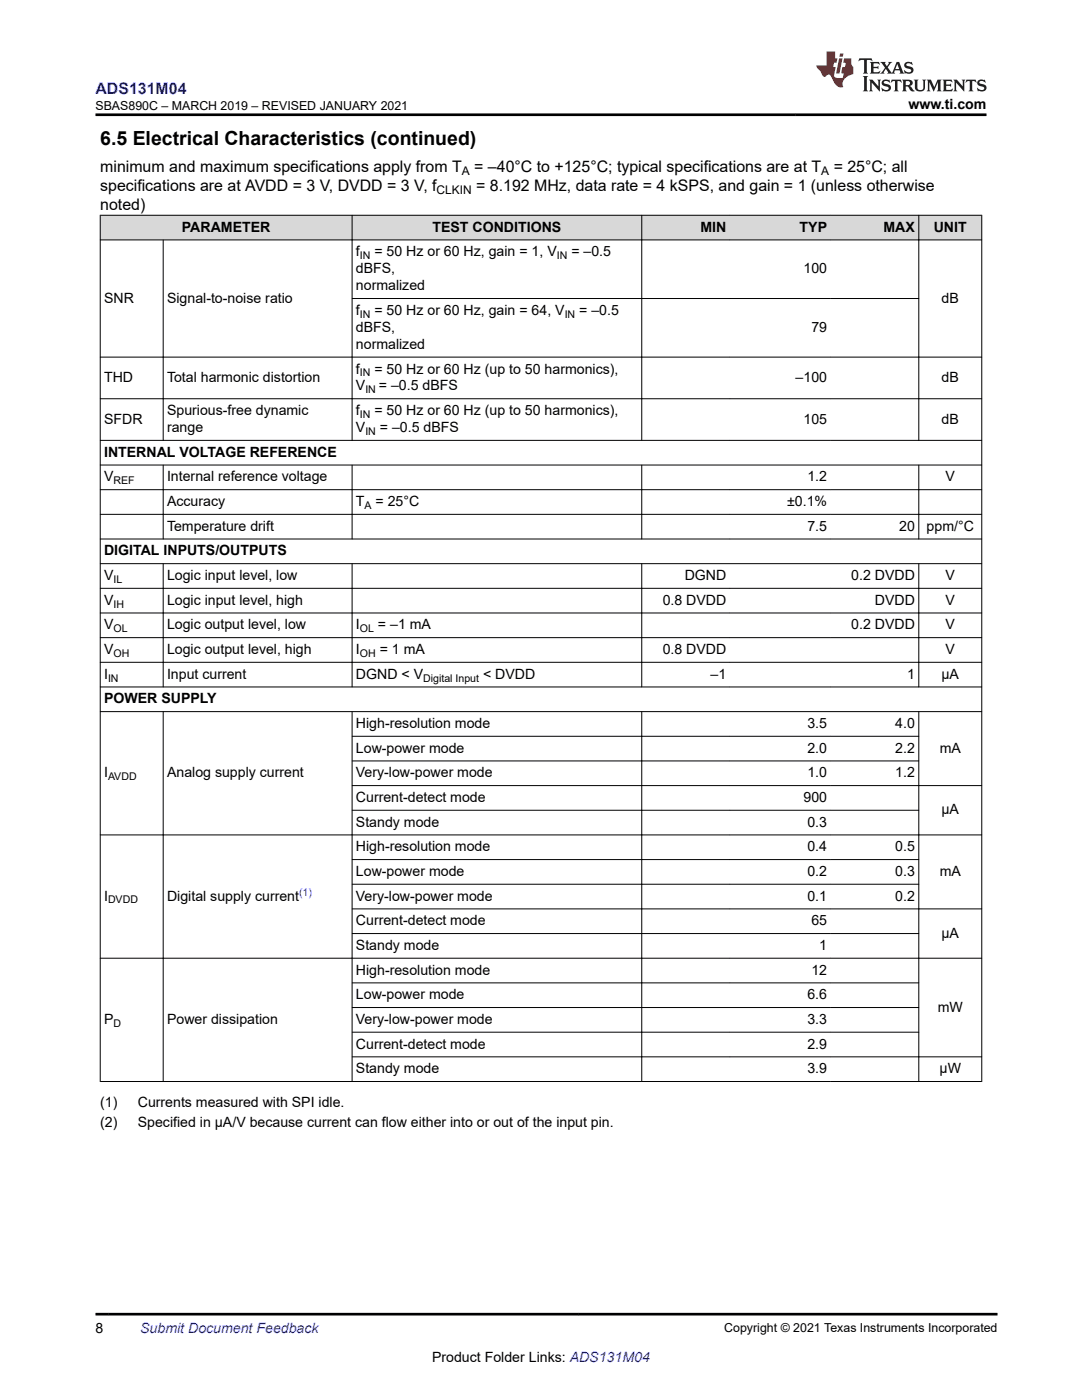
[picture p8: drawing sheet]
<svg xmlns="http://www.w3.org/2000/svg" width="216mm" height="279mm" viewBox="0 0 216 279" stroke-linecap="round" stroke-linejoin="round" font-family="sans-serif">
<defs><g id="words">
<text font-size="3.9" x="20" y="28.8">6.5 Electrical Characteristics (continued)</text>
<text font-size="3.2" fill="#00f" x="19" y="18.7">ADS131M04</text>
<g font-size="3.2">
<text x="20" y="34.3">minimum and maximum specifications apply from T</text>
<text x="94.6" y="34.3">= –40°C to +125°C; typical specifications are at T</text>
<text x="166.4" y="34.3">= 25°C; all</text>
<text x="20" y="38.1">specifications are at AVDD = 3 V, DVDD = 3 V, f</text>
<text x="20" y="41.9">noted)</text>
<text x="95" y="38.1">= 8.192 MHz, data rate = 4 kSPS, and gain = 1 (unless otherwise</text>
</g>
<g font-size="2.8">
<text x="181.3" y="21.8">www.ti.com</text>
<text x="36.3" y="46.2">PARAMETER</text>
<text x="86.3" y="46.2">TEST CONDITIONS</text>
<text x="139.8" y="46.2">MIN</text>
<text x="159.6" y="46.2">TYP</text>
<text x="176.3" y="46.2">MAX</text>
<text x="186.3" y="46.2">UNIT</text>
<text x="71" y="51.2">f</text>
<text x="74.7" y="51.2">= 50 Hz or 60 Hz, gain = 1, V</text>
<text x="114" y="51.2">= –0.5</text>
<text x="71" y="54.5">dBFS,</text>
<text x="71" y="57.9">normalized</text>
<text x="160.3" y="54.5">100</text>
<text x="20.8" y="60.4">SNR</text>
<text x="33.3" y="60.4">Signal-to-noise ratio</text>
<text x="71" y="62.8">f</text>
<text x="74.7" y="62.8">= 50 Hz or 60 Hz, gain = 64, V</text>
<text x="115.6" y="62.8">= –0.5</text>
<text x="187.9" y="60.4">dB</text>
<text x="71" y="66.2">dBFS,</text>
<text x="71" y="69.6">normalized</text>
<text x="161.9" y="66.2">79</text>
<text x="20.8" y="76.2">THD</text>
<text x="33.3" y="76.2">Total harmonic distortion</text>
<text x="71" y="74.5">f</text>
<text x="71" y="77.9">V</text>
<text x="74.7" y="74.5">= 50 Hz or 60 Hz (up to 50 harmonics),</text>
<text x="75.6" y="77.9">= –0.5 dBFS</text>
<text x="158.8" y="76.2">–100</text>
<text x="187.9" y="76.2">dB</text>
<text x="33.3" y="82.9">Spurious-free dynamic</text>
<text x="71" y="82.9">f</text>
<text x="74.7" y="82.9">= 50 Hz or 60 Hz (up to 50 harmonics),</text>
<text x="20.8" y="84.5">SFDR</text>
<text x="33.3" y="86.2">range</text>
<text x="71" y="86.2">V</text>
<text x="75.8" y="86.2">= –0.5 dBFS</text>
<text x="160.3" y="84.5">105</text>
<text x="187.9" y="84.5">dB</text>
<text x="20.8" y="91.2">INTERNAL VOLTAGE REFERENCE</text>
<text x="20.8" y="96.1">V</text>
<text x="33.3" y="96.1">Internal reference voltage</text>
<text x="33.3" y="101">Accuracy</text>
<text x="71" y="101">T</text>
<text x="74.9" y="101">= 25°C</text>
<text x="157.1" y="101">±0.1%</text>
<text x="161.1" y="96.1">1.2</text>
<text x="188.7" y="96.1">V</text>
<text x="33.3" y="105.9">Temperature drift</text>
<text x="161.1" y="105.9">7.5</text>
<text x="179.4" y="105.9">20</text>
<text x="184.9" y="105.9">ppm/°C</text>
<text x="20.8" y="110.8">DIGITAL INPUTS/OUTPUTS</text>
<text x="20.8" y="115.8">V</text>
<text x="33.3" y="115.8">Logic input level, low</text>
<text x="136.6" y="115.8">DGND</text>
<text x="169.9" y="115.8">0.2 DVDD</text>
<text x="188.7" y="115.8">V</text>
<text x="20.8" y="120.7">V</text>
<text x="20.8" y="125.6">V</text>
<text x="33.3" y="125.6">Logic output level, low</text>
<text x="33.3" y="120.7">Logic input level, high</text>
<text x="71" y="125.6">I</text>
<text x="75.4" y="125.6">= –1 mA</text>
<text x="132.2" y="120.7">0.8 DVDD</text>
<text x="169.9" y="125.6">0.2 DVDD</text>
<text x="174.6" y="120.7">DVDD</text>
<text x="188.7" y="120.7">V</text>
<text x="188.7" y="125.6">V</text>
<text x="20.8" y="130.5">V</text>
<text x="33.3" y="130.5">Logic output level, high</text>
<text x="71" y="130.5">I</text>
<text x="75.8" y="130.5">= 1 mA</text>
<text x="132.2" y="130.5">0.8 DVDD</text>
<text x="188.7" y="130.5">V</text>
<text x="20.8" y="135.5">I</text>
<text x="33.3" y="135.5">Input current</text>
<text x="71" y="135.5">DGND &lt; V</text>
<text x="96.4" y="135.5">&lt; DVDD</text>
<text x="141.8" y="135.5">–1</text>
<text x="181" y="135.5">1</text>
<text x="187.9" y="135.5">µA</text>
<text x="20.8" y="140.4">POWER SUPPLY</text>
<text x="71" y="145.3">High-resolution mode</text>
<text x="161.1" y="145.3">3.5</text>
<text x="178.6" y="145.3">4.0</text>
<text x="20.8" y="155.1">I</text>
<text x="33.3" y="155.1">Analog supply current</text>
<text x="71" y="150.2">Low-power mode</text>
<text x="71" y="155.1">Very-low-power mode</text>
<text x="161.1" y="150.2">2.0</text>
<text x="161.1" y="155.1">1.0</text>
<text x="178.6" y="150.2">2.2</text>
<text x="178.6" y="155.1">1.2</text>
<text x="187.5" y="150.2">mA</text>
<text x="71" y="160.1">Current-detect mode</text>
<text x="160.3" y="160.1">900</text>
<text x="71" y="165">Standy mode</text>
<text x="161.1" y="165">0.3</text>
<text x="187.9" y="162.5">µA</text>
<text x="71" y="169.9">High-resolution mode</text>
<text x="161.1" y="169.9">0.4</text>
<text x="178.6" y="169.9">0.5</text>
<text x="20.8" y="179.7">I</text>
<text x="33.3" y="179.7">Digital supply current</text>
<text x="71" y="174.8">Low-power mode</text>
<text x="71" y="179.7">Very-low-power mode</text>
<text x="161.1" y="174.8">0.2</text>
<text x="161.1" y="179.7">0.1</text>
<text x="178.6" y="174.8">0.3</text>
<text x="178.6" y="179.7">0.2</text>
<text x="187.5" y="174.8">mA</text>
<text x="71" y="184.7">Current-detect mode</text>
<text x="161.9" y="184.7">65</text>
<text x="71" y="189.6">Standy mode</text>
<text x="163.5" y="189.6">1</text>
<text x="187.9" y="187.1">µA</text>
<text x="71" y="194.5">High-resolution mode</text>
<text x="161.9" y="194.5">12</text>
<text x="71" y="199.4">Low-power mode</text>
<text x="161.1" y="199.4">6.6</text>
<text x="187.1" y="201.9">mW</text>
<text x="20.8" y="204.3">P</text>
<text x="33.3" y="204.3">Power dissipation</text>
<text x="71" y="209.3">Current-detect mode</text>
<text x="71" y="204.3">Very-low-power mode</text>
<text x="161.1" y="204.3">3.3</text>
<text x="161.1" y="209.3">2.9</text>
<text x="71" y="214.2">Standy mode</text>
<text x="161.1" y="214.2">3.9</text>
<text x="187.5" y="214.2">µW</text>
<text x="20" y="221">(1)</text>
<text x="27.5" y="221">Currents measured with SPI idle.</text>
<text x="20" y="224.9">(2)</text>
<text x="27.5" y="224.9">Specified in µA/V because current can flow either into or out of the input pin.</text>
<text x="19" y="266.1">8</text>
<text x="86.2" y="271.7">Product Folder Links: ADS131M04</text>
</g>
<text font-size="2.8" fill="#00f" x="28" y="266.1">Submit Document Feedback</text>
<g font-size="2.5">
<text x="19.1" y="21.9">SBAS890C – MARCH 2019 – REVISED JANUARY 2021</text>
<text x="144.5" y="265.8">Copyright © 2021 Texas Instruments Incorporated</text>
</g>
<g font-size="2.4">
<text x="92.2" y="34.9">A</text>
<text x="163.9" y="34.9">A</text>
<text x="87.1" y="38.7">CLKIN</text>
</g>
<g font-size="2.1">
<text x="71.8" y="51.7">IN</text>
<text x="111.1" y="51.7">IN</text>
<text x="71.8" y="63.4">IN</text>
<text x="112.7" y="63.4">IN</text>
<text x="71.8" y="75.1">IN</text>
<text x="71.8" y="83.4">IN</text>
<text x="72.9" y="78.5">IN</text>
<text x="72.9" y="86.8">IN</text>
<text x="22.7" y="96.6">REF</text>
<text x="72.7" y="101.6">A</text>
<text x="22.6" y="116.3">IL</text>
<text x="22.7" y="121.3">IH</text>
<text x="22.7" y="126.2">OL</text>
<text x="22.7" y="131.1">OH</text>
<text x="71.8" y="126.2">OL</text>
<text x="71.8" y="131.1">OH</text>
<text x="21.6" y="136">IN</text>
<text x="84.4" y="136">Digital Input</text>
<text x="21.6" y="155.7">AVDD</text>
<text x="21.6" y="180.3">DVDD</text>
<text x="22.6" y="204.9">D</text>
</g>
<text font-size="2.1" fill="#00f" x="59.7" y="178.8">(1)</text>
</g></defs>
<g fill="#d8d8d8">
<path d="M20 43h175.9v4.9h-175.9z" fill-rule="evenodd"/>
<path d="M20.1 43h50.1v4.8h-50.1z" fill-rule="evenodd"/>
<path d="M70.3 43h57.7v4.8h-57.7z" fill-rule="evenodd"/>
<path d="M128.1 43h17.5v4.8h-17.5z" fill-rule="evenodd"/>
<path d="M145.6 43h20.1v4.8h-20.1z" fill-rule="evenodd"/>
<path d="M165.7 43h17.6v4.8h-17.6z" fill-rule="evenodd"/>
<path d="M183.4 43h12.4v4.8h-12.4z" fill-rule="evenodd"/>
</g>
<g fill="none" stroke="#000" stroke-width=".2">
<path d="M19.9 43h176.1M19.9 47.9h176.1M20 42.9v173M32.6 47.8v40.1M70.2 59.6h113.2M70.3 42.9v45M128.1 42.9v45M183.3 42.9v45M195.9 42.9v173M19.9 71.3h176.1M19.9 79.6h176.1M19.9 87.9h176.1"/>
<path d="M19.9 92.8h176.1M19.9 97.7h176.1M32.6 92.7v14.9M70.3 92.7v14.9M128.1 92.7v14.9M183.3 92.7v14.9M19.9 102.6h176.1M19.9 107.6h176.1M19.9 112.5h176.1M19.9 117.4h176.1M32.6 112.4v24.8M70.3 112.4v24.8"/>
<path d="M128.1 112.4v24.8M183.3 112.4v24.8M19.9 122.3h176.1M19.9 127.3h176.1M19.9 132.2h176.1M19.9 137.1h176.1M19.9 142h176.1M32.6 142v73.9M70.2 146.9h113.2M70.2 156.8h125.8M70.2 151.9h113.2M70.3 142v73.9"/>
<path d="M128.1 142v73.9M183.3 142v73.9M70.2 161.7h113.2M70.2 171.5h113.2M70.2 176.5h113.2M196 166.6h-176.1M70.2 181.4h125.8M70.2 186.3h113.2M70.2 196.2h113.2M196 191.2h-176.1M70.2 210.9h125.8M70.2 201.1h113.2"/>
<path d="M70.2 206h113.2M196 215.8h-176.1"/>
</g>
<path d="M171.5 11.6l-.2 .6 .5-.2h.6v.1v2.2l-.2 .4h1l-.2-.4v-2.2v-.1h.5l.6 .2-.2-.6zM173.6 12.4l.2 .3v1.6l-.2 .4h1.9l.1-.6a1.08 1.08 0 0 1-1.3 .2v-.7h.6l.4 .2v-.7l-.4 .2h-.6v-.5l.2-.2a1 1 0 0 1 1 .3l-.1-.5zM175.7 12.4l.9 1.1-1 1.2h.9l-.2-.2 .5-.8 .4 .8-.2 .2h1.6l-.2-.2 .2-.5h.9l.1 .5-.1 .2h.9l-.2-.4-.8-1.9h-.5l-.9 2.1-.9-1.1 .9-1h-.8l.2 .2-.4 .6-.4-.6 .2-.2zM179 12.8l.4 1h-.7zM180.7 12.5a.65 .65 0 0 0-.2 .7 .65 .65 0 0 0 .6 .5l.6 .1 .1 .3a.79 .79 0 0 1-.7 .4 .79 .79 0 0 1-.7-.5l.1 .7 .2-.1a.93 .93 0 0 0 1.1 0 .93 .93 0 0 0 .4-.9 1.46 1.46 0 0 0-1.2-.6l-.1-.3a1.09 1.09 0 0 1 1.2 .2l-.2-.6-.1 .1-.5-.2zM172.2 15.2l.2 .4v2.2l-.2 .4h1l-.2-.4v-2.2l.2-.4zM173.4 15.9l.2 .4v1.5l-.2 .4h.8l-.3-.4 .1-1.3 1.6 1.8v-2l.2-.4h-.7l.1 .2 .1 1.1-1.2-1.3zM176.2 16a.65 .65 0 0 0-.2 .8 .65 .65 0 0 0 .6 .4l.6 .2 .1 .2a.79 .79 0 0 1-.7 .4 .79 .79 0 0 1-.7-.5l.1 .7 .2-.1a.93 .93 0 0 0 1.1 .1 .93 .93 0 0 0 .4-1 1.46 1.46 0 0 0-1.2-.5l-.1-.4a1.09 1.09 0 0 1 1.2 .2l-.1-.6-.2 .1-.5-.1zM177.9 15.9l-.1 .6a.63 .63 0 0 1 .8-.3v1.6l-.3 .4h1l-.2-.4v-1.6a.66 .66 0 0 1 .8 .3l-.1-.6zM180 15.9l.2 .4v1.5l-.2 .4h1l-.2-.2-.1-.7h.5l.1 .2a.79 .79 0 0 0 1.2 .6l-1-.9a.61 .61 0 0 0 .6-.6 .61 .61 0 0 0-.5-.7zM180.8 16.2h.1a.47 .47 0 0 1 .5 .1 .47 .47 0 0 1 .1 .5l-.1 .1-.7 .1zM182.3 15.9l.2 .2a2.27 2.27 0 0 0 .4 2 1.04 1.04 0 0 0 1.7-.7v-1.3l.2-.2h-.8l.2 .4v1.1a.6 .6 0 0 1-.6 .6 .6 .6 0 0 1-.6-.6v-1.1l.3-.4zM184.9 15.9l.2 .4v1.5l-.2 .4h.8l-.3-.4v-1.4l.9 1.9 .9-1.9v1.4l-.3 .4h1l-.2-.4v-1.5l.2-.4h-.8l-.7 1.5-.6-1.5zM188.1 15.9l.2 .4v1.5l-.2 .4h1.9l.1-.6a1.09 1.09 0 0 1-1.3 .2v-.7h.6l.4 .2v-.6l-.4 .2h-.6v-.6l.2-.1a1.01 1.01 0 0 1 1 .3l-.1-.6zM190.2 15.9l.3 .4v1.5l-.3 .4h.8l-.2-.4v-1.3l1.6 1.8v-2l.2-.4h-.7l.2 .2v1.1l-1.2-1.3zM192.8 15.9l-.1 .6a.63 .63 0 0 1 .8-.3v1.6l-.3 .4h1l-.2-.4v-1.6a.66 .66 0 0 1 .8 .3l-.1-.6zM195.2 16a.65 .65 0 0 0-.2 .8 .65 .65 0 0 0 .6 .4l.6 .2 .2 .2a.79 .79 0 0 1-.7 .4 .79 .79 0 0 1-.7-.5l.1 .7 .2-.1a.93 .93 0 0 0 1 .1 .93 .93 0 0 0 .5-1 1.46 1.46 0 0 0-1.3-.5v-.4a1.09 1.09 0 0 1 1.2 .2l-.2-.6-.2 .1-.5-.1z" fill="#231f20"/>
<path d="M164.9 10.3v2.7h-2l.1 .4 .8 1a.95 .95 0 0 0 1 .9 .59 .59 0 0 1 .5-.4 .59 .59 0 0 1 .5 .3l.4 .8a1.59 1.59 0 0 0 2.1 1.4 1.61 1.61 0 0 1 1-2.3l1-.3-.1-1.5a1.59 1.59 0 0 1-.3-1.7h-1.5l-.2 .9h.6l-.2 .9h-.5l-.2 .9v.3l.4 .1-.1 .9h-.7a.73 .73 0 0 1-1-.7l.3-1.5h-.5l.1-.9h.5l.2-.9h-.5v-1.3zM167.4 11.6l-.6 3.1h.7l.6-3.1zM167.6 10.7l-.1 .6h.7l.1-.6z" fill="#ed1c24"/>
<path d="M19 22.9h177.8M19 262.3h180" fill="none" stroke="#000" stroke-width=".53"/>
<use href="#words"/>
</svg>
